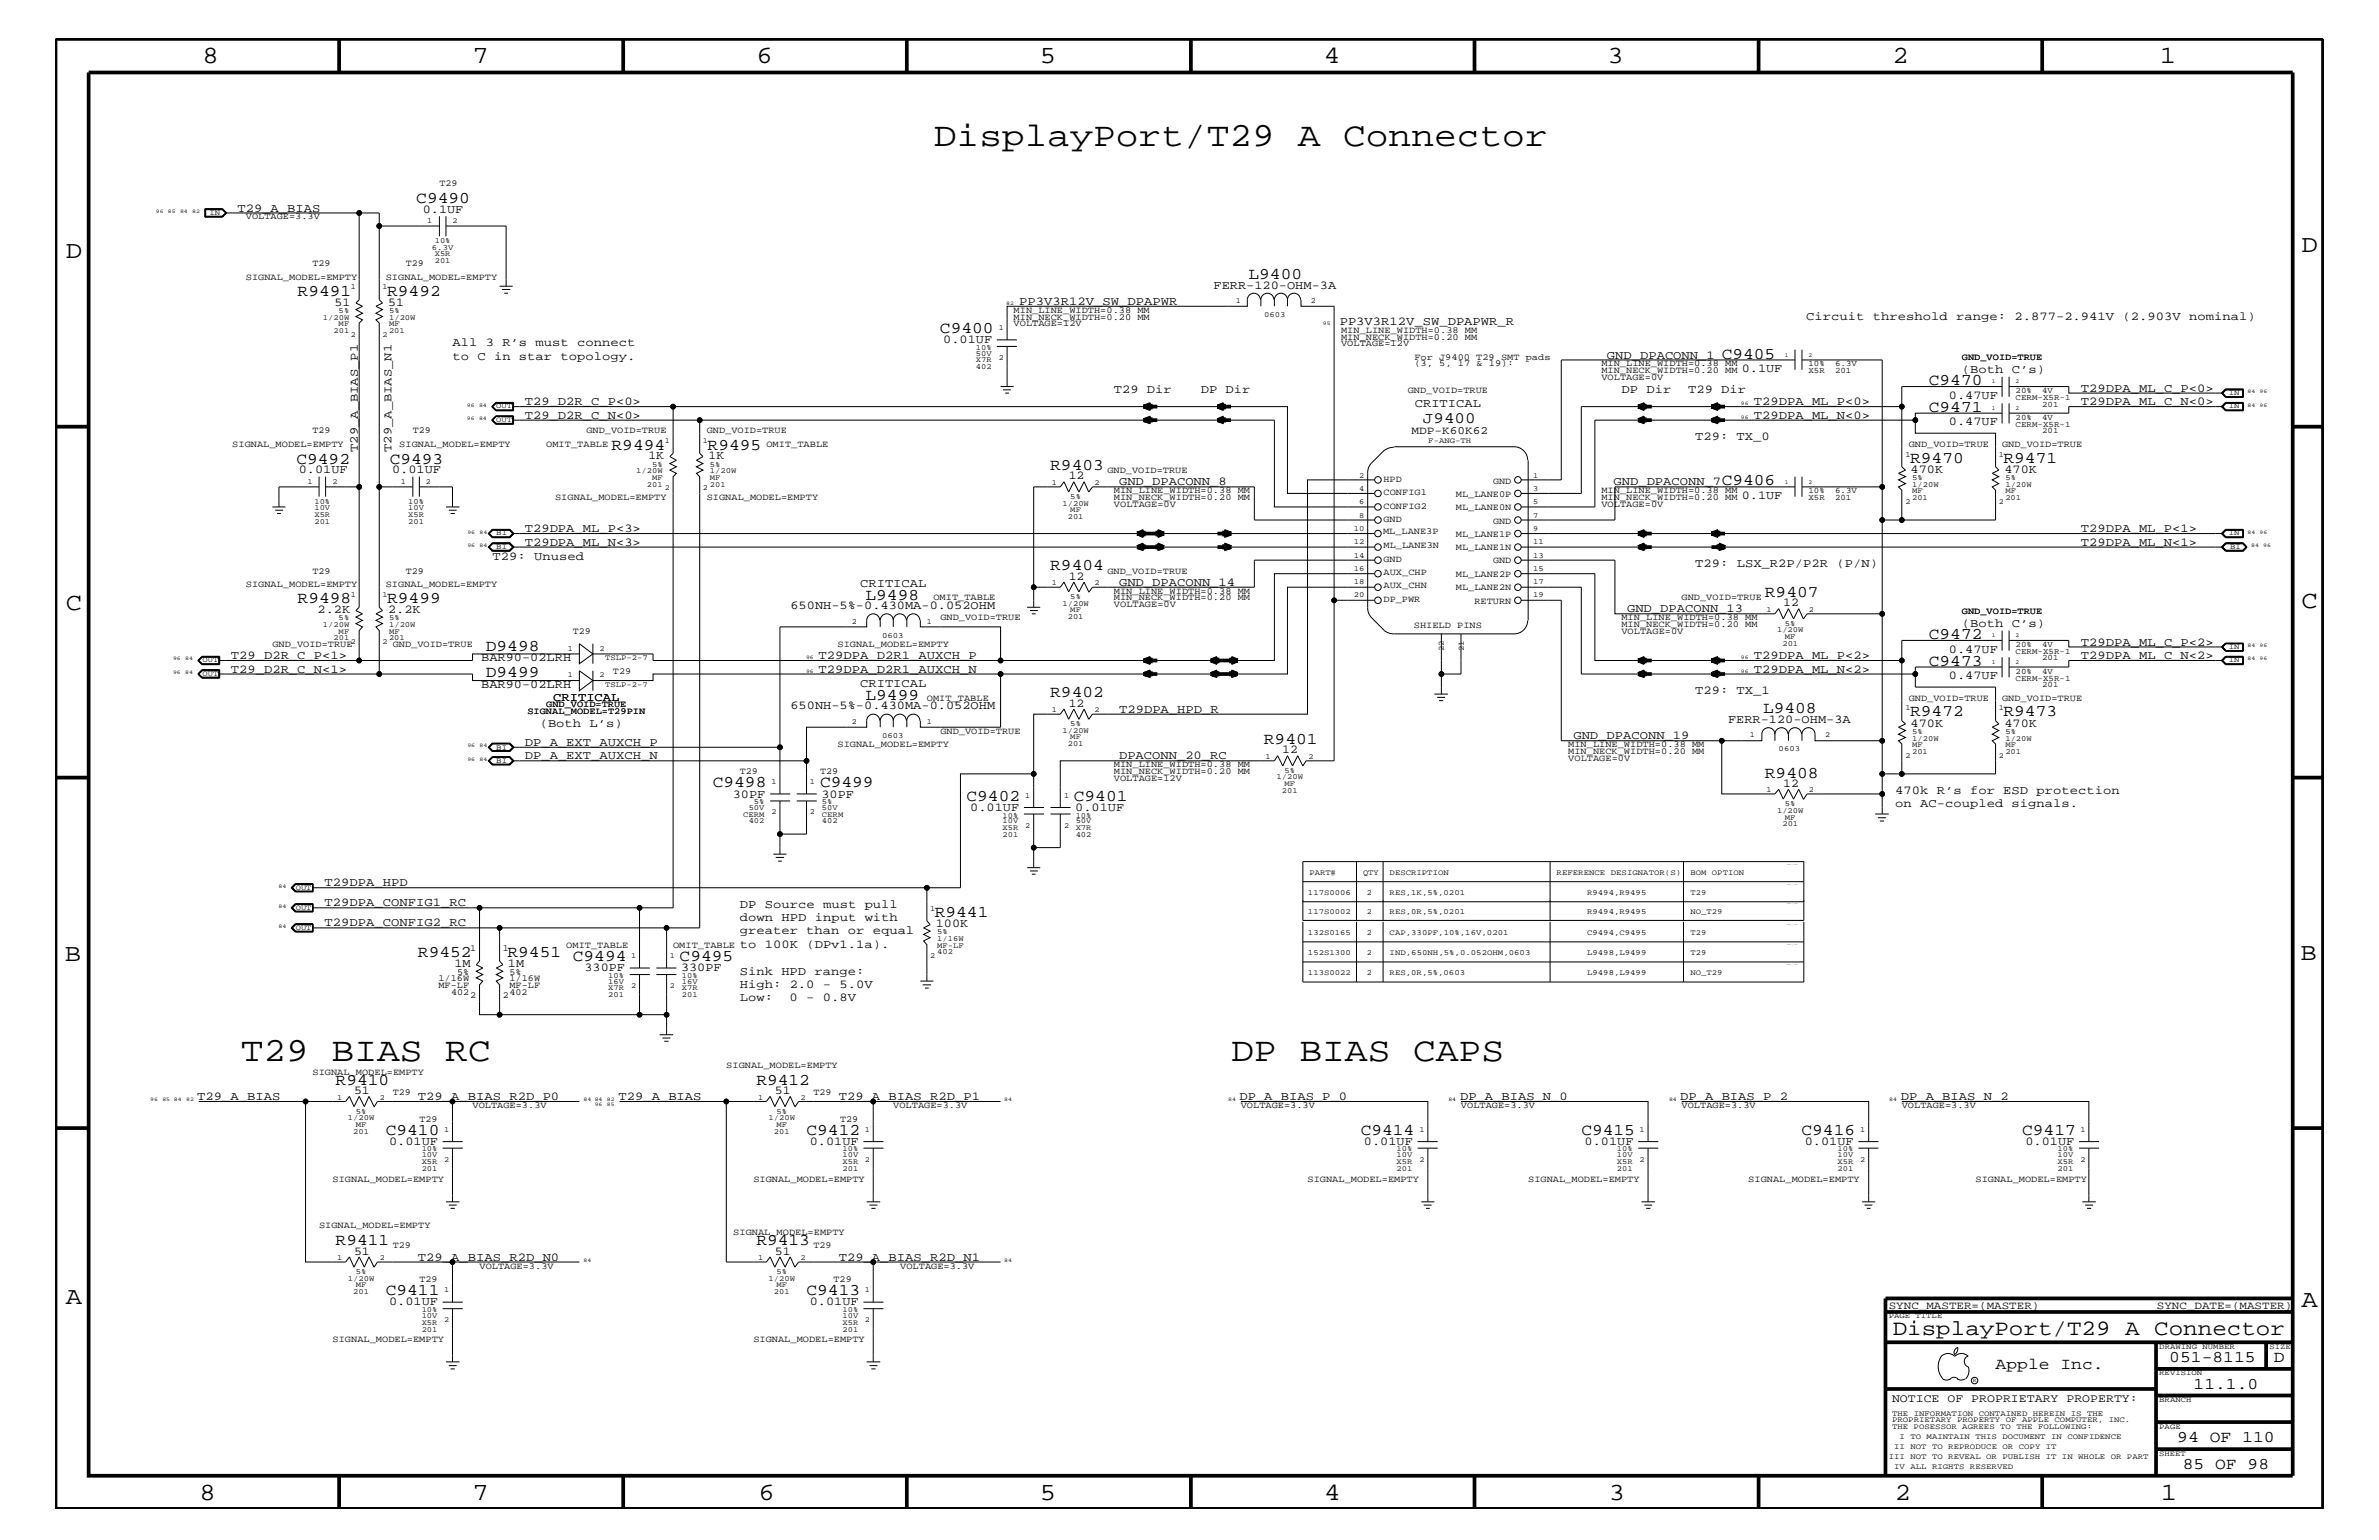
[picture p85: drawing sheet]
<svg xmlns="http://www.w3.org/2000/svg" width="432mm" height="279mm" viewBox="0 0 432 279" stroke-linecap="round" stroke-linejoin="round" font-family="sans-serif">
<defs><g id="words">
<g font-size="6.2">
<text x="169.5" y="26.5">DisplayPort/T29 A Connector</text>
<text x="43.7" y="192.6">T29 BIAS RC</text>
<text x="223.5" y="192.6">DP BIAS CAPS</text>
</g>
<g font-size="4.5">
<text x="36.7" y="11.5">8</text>
<text x="85.8" y="11.5">7</text>
<text x="137.3" y="11.5">6</text>
<text x="188.7" y="11.5">5</text>
<text x="240.3" y="11.5">4</text>
<text x="291.8" y="11.5">3</text>
<text x="343.5" y="11.5">2</text>
<text x="392" y="11.5">1</text>
<text x="11.9" y="46.8">D</text>
<text x="417.7" y="45.7">D</text>
<text x="11.9" y="110.6">C</text>
<text x="417.7" y="110.3">C</text>
<text x="11.8" y="174.3">B</text>
<text x="417.6" y="174.2">B</text>
<text x="11.9" y="236.7">A</text>
<text x="417.7" y="237.1">A</text>
<text x="36.2" y="272.1">8</text>
<text x="85.8" y="272.1">7</text>
<text x="137.7" y="272.1">6</text>
<text x="188.7" y="272.1">5</text>
<text x="240.4" y="272.1">4</text>
<text x="292" y="272.1">3</text>
<text x="343.9" y="272.1">2</text>
<text x="392.2" y="272.1">1</text>
</g>
<text font-size="4" x="343.5" y="242.3">DisplayPort/T29 A Connector</text>
<g font-size="3">
<text x="75.6" y="36.8">C9490</text>
<text x="54" y="53.6">R9491</text>
<text x="70.3" y="53.6">R9492</text>
<text x="226.6" y="50.7">L9400</text>
<text x="170.6" y="60.4">C9400</text>
<text x="312.5" y="65.1">C9405</text>
<text x="350.1" y="69.9">C9470</text>
<text x="350.1" y="74.7">C9471</text>
<text x="111" y="81.6">R9494</text>
<text x="128.4" y="81.6">R9495</text>
<text x="346.7" y="83.9">R9470</text>
<text x="363.6" y="83.9">R9471</text>
<text x="53.8" y="84.1">C9492</text>
<text x="70.7" y="84.1">C9493</text>
<text x="190.6" y="85.3">R9403</text>
<text x="312.5" y="88.1">C9406</text>
<text x="190.6" y="103.5">R9404</text>
<text x="54" y="109.4">R9498</text>
<text x="70.3" y="109.4">R9499</text>
<text x="157.1" y="108.8">L9498</text>
<text x="320.3" y="108.3">R9407</text>
<text x="88.2" y="118.1">D9498</text>
<text x="350.1" y="115.9">C9472</text>
<text x="88.2" y="122.9">D9499</text>
<text x="350.1" y="120.8">C9473</text>
<text x="157.1" y="127">L9499</text>
<text x="190.6" y="126.5">R9402</text>
<text x="320" y="129.4">L9408</text>
<text x="346.7" y="130">R9472</text>
<text x="363.6" y="130">R9473</text>
<text x="229.4" y="135">R9401</text>
<text x="129.4" y="142.9">C9498</text>
<text x="148.8" y="142.9">C9499</text>
<text x="320.3" y="141.1">R9408</text>
<text x="175.4" y="145.3">C9402</text>
<text x="194.9" y="145.3">C9401</text>
<text x="169.7" y="166.4">R9441</text>
<text x="75.9" y="173.7">R9452</text>
<text x="92.1" y="173.7">R9451</text>
<text x="104" y="174.4">C9494</text>
<text x="123.4" y="174.4">C9495</text>
<text x="60.9" y="196.8">R9410</text>
<text x="137.3" y="196.8">R9412</text>
<text x="70" y="205.9">C9410</text>
<text x="146.4" y="205.9">C9412</text>
<text x="247" y="205.9">C9414</text>
<text x="287" y="205.9">C9415</text>
<text x="327" y="205.9">C9416</text>
<text x="367" y="205.9">C9417</text>
<text x="60.9" y="225.9">R9411</text>
<text x="137.3" y="225.9">R9413</text>
<text x="70" y="235">C9411</text>
<text x="146.4" y="235">C9413</text>
<text x="362.2" y="248.4">Apple Inc.</text>
<text x="393.7" y="247.1">051-8115</text>
<text x="398.1" y="252">11.1.0</text>
<text x="412.7" y="247.1">D</text>
<text x="395.2" y="261.6">94 OF 110</text>
<text x="396.2" y="266.6">85 OF 98</text>
</g>
<text font-size="2.9" x="258.3" y="76.8">J9400</text>
<g font-size="2.2">
<text x="43.1" y="38.4">T29_A_BIAS</text>
<text x="76.8" y="38.6">0.1UF</text>
<text x="220.3" y="52.4">FERR-120-OHM-3A</text>
<text x="60.7" y="55.5">51</text>
<text x="70.4" y="55.5">51</text>
<text x="185" y="55.3">PP3V3R12V_SW_DPAPWR</text>
<text x="243.2" y="59">PP3V3R12V_SW_DPAPWR_R</text>
<text x="327.8" y="58">Circuit threshold range: 2.877-2.941V (2.903V nominal)</text>
<text x="82.1" y="65.3">to C in star topology.</text>
<text x="82.1" y="62.9">All 3 R’s must connect</text>
<text x="171.2" y="62.3">0.01UF</text>
<text x="291.7" y="65.1">GND_DPACONN_1</text>
<text x="202.2" y="71.3">T29 Dir</text>
<text x="217.9" y="71.3">DP Dir</text>
<text x="294.3" y="71.3">DP Dir</text>
<text x="306.4" y="71.3">T29 Dir</text>
<text x="316.1" y="67.5">0.1UF</text>
<text x="356.1" y="67.7">(Both C’s)</text>
<text x="377.7" y="71.1">T29DPA_ML_C_P&lt;0&gt;</text>
<text x="95.2" y="73.5">T29_D2R_C_P&lt;0&gt;</text>
<text x="95.2" y="76">T29_D2R_C_N&lt;0&gt;</text>
<text x="256.8" y="73.8">CRITICAL</text>
<text x="318.3" y="73.5">T29DPA_ML_P&lt;0&gt;</text>
<text x="318.3" y="76">T29DPA_ML_N&lt;0&gt;</text>
<text x="353.7" y="77.2">0.47UF</text>
<text x="353.7" y="72.3">0.47UF</text>
<text x="377.7" y="73.5">T29DPA_ML_C_N&lt;0&gt;</text>
<text x="64.9" y="82" transform="rotate(-90 64.9 82)">T29_A_BIAS_P1</text>
<text x="71" y="82" transform="rotate(-90 71 82)">T29_A_BIAS_N1</text>
<text x="117.7" y="83.3">1K</text>
<text x="128.6" y="83.3">1K</text>
<text x="307.7" y="79.9">T29: TX_0</text>
<text x="54.2" y="85.9">0.01UF</text>
<text x="71.2" y="85.9">0.01UF</text>
<text x="194" y="87">12</text>
<text x="203.1" y="88.1">GND_DPACONN_8</text>
<text x="292.9" y="88.1">GND_DPACONN_7</text>
<text x="346.8" y="85.8">470K</text>
<text x="363.8" y="85.8">470K</text>
<text x="316.1" y="90.5">0.1UF</text>
<text x="89.4" y="101.6">T29: Unused</text>
<text x="95.2" y="99">T29DPA_ML_N&lt;3&gt;</text>
<text x="95.2" y="96.5">T29DPA_ML_P&lt;3&gt;</text>
<text x="377.7" y="99">T29DPA_ML_N&lt;1&gt;</text>
<text x="377.7" y="96.5">T29DPA_ML_P&lt;1&gt;</text>
<text x="156.1" y="106.5">CRITICAL</text>
<text x="194" y="105.2">12</text>
<text x="203.1" y="106.3">GND_DPACONN_14</text>
<text x="307.7" y="102.9">T29: LSX_R2P/P2R (P/N)</text>
<text x="57.7" y="111.2">2.2K</text>
<text x="70.4" y="111.2">2.2K</text>
<text x="143.5" y="110.5">650NH-5%-0.430MA-0.052OHM</text>
<text x="295.3" y="111.1">GND_DPACONN_13</text>
<text x="323.7" y="110">12</text>
<text x="356.1" y="113.7">(Both C’s)</text>
<text x="41.9" y="119.6">T29_D2R_C_P&lt;1&gt;</text>
<text x="148.6" y="119.6">T29DPA_D2R1_AUXCH_P</text>
<text x="318.3" y="119.6">T29DPA_ML_P&lt;2&gt;</text>
<text x="353.7" y="118.4">0.47UF</text>
<text x="377.7" y="119.6">T29DPA_ML_C_N&lt;2&gt;</text>
<text x="377.7" y="117.2">T29DPA_ML_C_P&lt;2&gt;</text>
<text x="41.9" y="122">T29_D2R_C_N&lt;1&gt;</text>
<text x="87.3" y="124.8">BAR90-02LRH</text>
<text x="87.3" y="120">BAR90-02LRH</text>
<text x="148.6" y="122">T29DPA_D2R1_AUXCH_N</text>
<text x="156.1" y="124.7">CRITICAL</text>
<text x="307.7" y="125.9">T29: TX_1</text>
<text x="318.3" y="122">T29DPA_ML_N&lt;2&gt;</text>
<text x="353.7" y="123.2">0.47UF</text>
<text x="98" y="131.9">(Both L’s)</text>
<text x="100.4" y="127.1">CRITICAL</text>
<text x="143.5" y="128.7">650NH-5%-0.430MA-0.052OHM</text>
<text x="194" y="128.2">12</text>
<text x="203.1" y="129.3">T29DPA_HPD_R</text>
<text x="313.6" y="131.1">FERR-120-OHM-3A</text>
<text x="346.8" y="131.9">470K</text>
<text x="363.8" y="131.9">470K</text>
<text x="95.2" y="135.3">DP_A_EXT_AUXCH_P</text>
<text x="95.2" y="137.8">DP_A_EXT_AUXCH_N</text>
<text x="203.1" y="137.8">DPACONN_20_RC</text>
<text x="232.7" y="136.7">12</text>
<text x="285.6" y="134.1">GND_DPACONN_19</text>
<text x="323.7" y="142.8">12</text>
<text x="133" y="144.7">30PF</text>
<text x="149.1" y="144.7">30PF</text>
<text x="176.1" y="147.1">0.01UF</text>
<text x="195.2" y="147.1">0.01UF</text>
<text x="344" y="144">470k R’s for ESD protection</text>
<text x="344" y="146.5">on AC-coupled signals.</text>
<text x="58.9" y="160.8">T29DPA_HPD</text>
<text x="58.9" y="164.5">T29DPA_CONFIG1_RC</text>
<text x="134.3" y="167.1">down HPD input with</text>
<text x="134.3" y="164.7">DP Source must pull</text>
<text x="58.9" y="168.1">T29DPA_CONFIG2_RC</text>
<text x="134.3" y="172">to 100K (DPv1.1a).</text>
<text x="134.3" y="169.5">greater than or equal</text>
<text x="169.8" y="168.2">100K</text>
<text x="82.5" y="175.5">1M</text>
<text x="92.2" y="175.5">1M</text>
<text x="106.1" y="176.2">330PF</text>
<text x="123.6" y="176.2">330PF</text>
<text x="134.3" y="179.3">High: 2.0 - 5.0V</text>
<text x="134.3" y="176.8">Sink HPD range:</text>
<text x="134.3" y="181.6">Low:</text>
<text x="143.3" y="181.6">0 - 0.8V</text>
<text x="35.8" y="199.6">T29_A_BIAS</text>
<text x="64.3" y="198.5">51</text>
<text x="75.9" y="199.6">T29_A_BIAS_R2D_P0</text>
<text x="112.3" y="199.6">T29_A_BIAS</text>
<text x="140.6" y="198.5">51</text>
<text x="152.2" y="199.6">T29_A_BIAS_R2D_P1</text>
<text x="225" y="199.6">DP_A_BIAS_P_0</text>
<text x="265" y="199.6">DP_A_BIAS_N_0</text>
<text x="305" y="199.6">DP_A_BIAS_P_2</text>
<text x="345" y="199.6">DP_A_BIAS_N_2</text>
<text x="70.6" y="207.7">0.01UF</text>
<text x="147" y="207.7">0.01UF</text>
<text x="247.6" y="207.7">0.01UF</text>
<text x="287.6" y="207.7">0.01UF</text>
<text x="327.6" y="207.7">0.01UF</text>
<text x="367.6" y="207.7">0.01UF</text>
<text x="64.3" y="227.6">51</text>
<text x="140.6" y="227.6">51</text>
<text x="75.9" y="228.7">T29_A_BIAS_R2D_N0</text>
<text x="152.2" y="228.7">T29_A_BIAS_R2D_N1</text>
<text x="70.6" y="236.8">0.01UF</text>
<text x="147" y="236.8">0.01UF</text>
</g>
<text font-size="2.1" x="343.4" y="254.4">NOTICE OF PROPRIETARY PROPERTY:</text>
<g font-size="2">
<text x="256.2" y="78.8">MDP-K60K62</text>
<text x="342.8" y="237.4">SYNC_MASTER=(MASTER)</text>
<text x="391.5" y="237.4">SYNC_DATE=(MASTER)</text>
</g>
<g font-size="1.7">
<text x="79.8" y="33.7">T29</text>
<text x="44.6" y="39.8">VOLTAGE=3.3V</text>
<text x="44.6" y="50.7">SIGNAL_MODEL=EMPTY</text>
<text x="56.7" y="48.3">T29</text>
<text x="70" y="50.7">SIGNAL_MODEL=EMPTY</text>
<text x="73.7" y="48.3">T29</text>
<text x="184" y="56.8">MIN_LINE_WIDTH=0.38 MM</text>
<text x="184" y="59.2">VOLTAGE=12V</text>
<text x="184" y="58">MIN_NECK_WIDTH=0.20 MM</text>
<text x="243.4" y="61.7">MIN_NECK_WIDTH=0.20 MM</text>
<text x="243.4" y="62.9">VOLTAGE=12V</text>
<text x="243.4" y="60.4">MIN_LINE_WIDTH=0.38 MM</text>
<text x="256.7" y="65.3">For J9400 T29 SMT pads</text>
<text x="356.1" y="65.3">GND_VOID=TRUE</text>
<text x="255.5" y="71.3">GND_VOID=TRUE</text>
<text x="256.7" y="66.5">(3, 5, 17 &amp; 19):</text>
<text x="290.7" y="68.9">VOLTAGE=0V</text>
<text x="290.7" y="67.7">MIN_NECK_WIDTH=0.20 MM</text>
<text x="290.7" y="66.5">MIN_LINE_WIDTH=0.38 MM</text>
<text x="42.2" y="81.1">SIGNAL_MODEL=EMPTY</text>
<text x="56.7" y="78.6">T29</text>
<text x="72.5" y="81.1">SIGNAL_MODEL=EMPTY</text>
<text x="74.9" y="78.6">T29</text>
<text x="99.1" y="81.1">OMIT_TABLE</text>
<text x="106.4" y="78.6">GND_VOID=TRUE</text>
<text x="128.3" y="78.6">GND_VOID=TRUE</text>
<text x="139.1" y="81.1">OMIT_TABLE</text>
<text x="346.5" y="81.1">GND_VOID=TRUE</text>
<text x="363.4" y="81.1">GND_VOID=TRUE</text>
<text x="201" y="85.9">GND_VOID=TRUE</text>
<text x="202.2" y="89.5">MIN_LINE_WIDTH=0.38 MM</text>
<text x="251.1" y="87.5">HPD</text>
<text x="251.1" y="89.9">CONFIG1</text>
<text x="271" y="87.7">GND</text>
<text x="290.7" y="89.5">MIN_LINE_WIDTH=0.38 MM</text>
<text x="100.8" y="90.7">SIGNAL_MODEL=EMPTY</text>
<text x="128.3" y="90.7">SIGNAL_MODEL=EMPTY</text>
<text x="202.2" y="90.7">MIN_NECK_WIDTH=0.20 MM</text>
<text x="202.2" y="92">VOLTAGE=0V</text>
<text x="251.1" y="94.8">GND</text>
<text x="251.1" y="92.3">CONFIG2</text>
<text x="264.2" y="92.6">ML_LANE0N</text>
<text x="264.2" y="90.1">ML_LANE0P</text>
<text x="271" y="95">GND</text>
<text x="290.7" y="92">VOLTAGE=0V</text>
<text x="290.7" y="90.7">MIN_NECK_WIDTH=0.20 MM</text>
<text x="251" y="96.9">ML_LANE3P</text>
<text x="251.1" y="99.5">ML_LANE3N</text>
<text x="264.2" y="99.9">ML_LANE1N</text>
<text x="264.2" y="97.4">ML_LANE1P</text>
<text x="44.6" y="106.5">SIGNAL_MODEL=EMPTY</text>
<text x="56.7" y="104.1">T29</text>
<text x="70" y="106.5">SIGNAL_MODEL=EMPTY</text>
<text x="73.7" y="104.1">T29</text>
<text x="201" y="104.1">GND_VOID=TRUE</text>
<text x="202.2" y="107.7">MIN_LINE_WIDTH=0.38 MM</text>
<text x="251.1" y="104.3">AUX_CHP</text>
<text x="251.1" y="106.7">AUX_CHN</text>
<text x="251.1" y="102.1">GND</text>
<text x="264.2" y="104.7">ML_LANE2P</text>
<text x="264.2" y="107.1">ML_LANE2N</text>
<text x="271" y="102.2">GND</text>
<text x="169.4" y="108.9">OMIT_TABLE</text>
<text x="170.7" y="112.6">GND_VOID=TRUE</text>
<text x="202.2" y="110.2">VOLTAGE=0V</text>
<text x="202.2" y="108.9">MIN_NECK_WIDTH=0.20 MM</text>
<text x="251.1" y="109.2">DP_PWR</text>
<text x="256.6" y="114">SHIELD PINS</text>
<text x="267.6" y="109.5">RETURN</text>
<text x="294.3" y="113.7">MIN_NECK_WIDTH=0.20 MM</text>
<text x="294.3" y="112.6">MIN_LINE_WIDTH=0.38 MM</text>
<text x="305.2" y="108.9">GND_VOID=TRUE</text>
<text x="356.1" y="111.4">GND_VOID=TRUE</text>
<text x="49.4" y="117.4">GND_VOID=TRUE</text>
<text x="71.3" y="117.4">GND_VOID=TRUE</text>
<text x="104" y="115">T29</text>
<text x="152" y="117.4">SIGNAL_MODEL=EMPTY</text>
<text x="294.3" y="115">VOLTAGE=0V</text>
<text x="111.3" y="122.3">T29</text>
<text x="95.7" y="129.6">SIGNAL_MODEL=T29PIN</text>
<text x="99.1" y="128.3">GND_VOID=TRUE</text>
<text x="168.2" y="127.1">OMIT_TABLE</text>
<text x="346.5" y="127.1">GND_VOID=TRUE</text>
<text x="363.4" y="127.1">GND_VOID=TRUE</text>
<text x="152" y="135.6">SIGNAL_MODEL=EMPTY</text>
<text x="170.7" y="133.2">GND_VOID=TRUE</text>
<text x="284.6" y="136.8">MIN_NECK_WIDTH=0.20 MM</text>
<text x="284.6" y="135.6">MIN_LINE_WIDTH=0.38 MM</text>
<text x="134.3" y="140.4">T29</text>
<text x="148.8" y="140.4">T29</text>
<text x="202.2" y="140.4">MIN_NECK_WIDTH=0.20 MM</text>
<text x="202.2" y="141.7">VOLTAGE=12V</text>
<text x="202.2" y="139.2">MIN_LINE_WIDTH=0.38 MM</text>
<text x="284.6" y="138">VOLTAGE=0V</text>
<text x="85.3" y="172.6">1</text>
<text x="91.3" y="172.6">1</text>
<text x="102.8" y="172">OMIT_TABLE</text>
<text x="122.2" y="172">OMIT_TABLE</text>
<text x="79.6" y="178">1/16W</text>
<text x="79.6" y="179.3">MF-LF</text>
<text x="83" y="176.8">5%</text>
<text x="92.5" y="178">1/16W</text>
<text x="92.5" y="179.3">MF-LF</text>
<text x="92.5" y="176.8">5%</text>
<text x="81.9" y="180.5">402</text>
<text x="85.3" y="181">2</text>
<text x="91.3" y="181">2</text>
<text x="92.5" y="180.5">402</text>
<text x="56.7" y="195">SIGNAL_MODEL=EMPTY</text>
<text x="131.8" y="193.7">SIGNAL_MODEL=EMPTY</text>
<text x="71.3" y="198.7">T29</text>
<text x="76.1" y="203.5">T29</text>
<text x="85.8" y="201">VOLTAGE=3.3V</text>
<text x="147.7" y="198.7">T29</text>
<text x="152.5" y="203.5">T29</text>
<text x="162.1" y="201">VOLTAGE=3.3V</text>
<text x="225.2" y="201">VOLTAGE=3.3V</text>
<text x="265.2" y="201">VOLTAGE=3.3V</text>
<text x="305.2" y="201">VOLTAGE=3.3V</text>
<text x="345.2" y="201">VOLTAGE=3.3V</text>
<text x="60.4" y="214.4">SIGNAL_MODEL=EMPTY</text>
<text x="136.7" y="214.4">SIGNAL_MODEL=EMPTY</text>
<text x="237.3" y="214.4">SIGNAL_MODEL=EMPTY</text>
<text x="277.4" y="214.4">SIGNAL_MODEL=EMPTY</text>
<text x="317.3" y="214.4">SIGNAL_MODEL=EMPTY</text>
<text x="358.6" y="214.4">SIGNAL_MODEL=EMPTY</text>
<text x="57.9" y="222.9">SIGNAL_MODEL=EMPTY</text>
<text x="71.3" y="226.5">T29</text>
<text x="133.1" y="224.1">SIGNAL_MODEL=EMPTY</text>
<text x="147.7" y="226.5">T29</text>
<text x="76.1" y="232.6">T29</text>
<text x="87" y="230.2">VOLTAGE=3.3V</text>
<text x="151.3" y="232.6">T29</text>
<text x="163.4" y="230.2">VOLTAGE=3.3V</text>
<text x="60.4" y="243.5">SIGNAL_MODEL=EMPTY</text>
<text x="136.7" y="243.5">SIGNAL_MODEL=EMPTY</text>
</g>
<g font-size="1.5">
<text x="328.3" y="67.7">X5R</text>
<text x="328.3" y="66.5">10%</text>
<text x="333.1" y="67.7">201</text>
<text x="333.1" y="66.5">6.3V</text>
<text x="365.8" y="71.3">20%</text>
<text x="370.7" y="71.3">4V</text>
<text x="365.8" y="76.2">20%</text>
<text x="365.8" y="77.4">CERM-X5R-1</text>
<text x="365.8" y="72.6">CERM-X5R-1</text>
<text x="370.7" y="76.2">4V</text>
<text x="370.7" y="73.8">201</text>
<text x="370.7" y="78.6">201</text>
<text x="328.3" y="89.5">10%</text>
<text x="333.1" y="89.5">6.3V</text>
<text x="328.3" y="90.7">X5R</text>
<text x="333.1" y="90.7">201</text>
<text x="365.8" y="117.4">20%</text>
<text x="365.8" y="118.6">CERM-X5R-1</text>
<text x="370.7" y="119.8">201</text>
<text x="370.7" y="117.4">4V</text>
<text x="365.8" y="122.3">20%</text>
<text x="365.8" y="123.5">CERM-X5R-1</text>
<text x="370.7" y="124.7">201</text>
<text x="370.7" y="122.3">4V</text>
</g>
<g font-size="1.4">
<text x="38" y="39">IN</text>
<text x="77.6" y="40.4">1</text>
<text x="82.1" y="40.4">2</text>
<text x="78.4" y="45.3">6.3V</text>
<text x="78.9" y="47.7">201</text>
<text x="78.9" y="46.5">X5R</text>
<text x="78.9" y="44.1">10%</text>
<text x="63.7" y="52.5">1</text>
<text x="69.4" y="52.5">1</text>
<text x="58.6" y="58">1/20W</text>
<text x="61.5" y="56.8">5%</text>
<text x="61.5" y="59.2">MF</text>
<text x="70.6" y="56.8">5%</text>
<text x="70.6" y="58">1/20W</text>
<text x="70.6" y="59.2">MF</text>
<text x="181.3" y="59.8">1</text>
<text x="224.3" y="55">1</text>
<text x="229.4" y="57.5">0603</text>
<text x="237.9" y="55">2</text>
<text x="60.5" y="60.4">201</text>
<text x="63.7" y="61.1">2</text>
<text x="69.4" y="61.1">2</text>
<text x="70.6" y="60.4">201</text>
<text x="177.1" y="64.5">50V</text>
<text x="177.1" y="63.4">10%</text>
<text x="177.1" y="65.7">X7R</text>
<text x="181.3" y="65.3">2</text>
<text x="177.1" y="67">402</text>
<text x="404.5" y="71.7">IN</text>
<text x="90.1" y="76.6">OUT</text>
<text x="90.1" y="74.1">OUT</text>
<text x="404.5" y="74.1">IN</text>
<text x="120.6" y="80.5">1</text>
<text x="127.6" y="80.5">1</text>
<text x="259.2" y="80.5">F-ANG-TH</text>
<text x="345.9" y="82.8">1</text>
<text x="362.8" y="82.8">1</text>
<text x="55.8" y="87.7">1</text>
<text x="60.4" y="87.7">2</text>
<text x="72.7" y="87.7">1</text>
<text x="77.3" y="87.7">2</text>
<text x="115.5" y="85.9">1/20W</text>
<text x="117.4" y="88.3">201</text>
<text x="118.4" y="87.1">MF</text>
<text x="118.4" y="84.7">5%</text>
<text x="120.6" y="88.9">2</text>
<text x="127.6" y="88.9">2</text>
<text x="128.9" y="84.7">5%</text>
<text x="128.9" y="87.1">MF</text>
<text x="128.9" y="85.9">1/20W</text>
<text x="128.9" y="88.3">201</text>
<text x="190.9" y="88">1</text>
<text x="198.6" y="88">2</text>
<text x="246.7" y="86.6">2</text>
<text x="246.7" y="89">4</text>
<text x="278.3" y="89">3</text>
<text x="278.3" y="86.6">1</text>
<text x="347" y="87.1">5%</text>
<text x="347" y="89.5">MF</text>
<text x="347" y="88.3">1/20W</text>
<text x="364" y="88.3">1/20W</text>
<text x="364" y="87.1">5%</text>
<text x="364" y="89.5">MF</text>
<text x="57.1" y="92.6">10V</text>
<text x="57.1" y="91.4">10%</text>
<text x="57.1" y="93.8">X5R</text>
<text x="57.1" y="95">201</text>
<text x="74.1" y="91.4">10%</text>
<text x="74.1" y="93.8">X5R</text>
<text x="74.1" y="95">201</text>
<text x="74.1" y="92.6">10V</text>
<text x="192.8" y="91.7">1/20W</text>
<text x="193.8" y="94.2">201</text>
<text x="194.3" y="92.9">MF</text>
<text x="194.3" y="90.5">5%</text>
<text x="246.7" y="93.9">8</text>
<text x="246.7" y="91.5">6</text>
<text x="278.3" y="91.5">5</text>
<text x="278.3" y="93.9">7</text>
<text x="345.9" y="91.4">2</text>
<text x="347" y="90.7">201</text>
<text x="362.8" y="91.4">2</text>
<text x="364" y="90.7">201</text>
<text x="90.1" y="97.1">BI</text>
<text x="90.1" y="99.6">BI</text>
<text x="245.7" y="96.3">10</text>
<text x="245.7" y="98.7">12</text>
<text x="245.7" y="101.2">14</text>
<text x="278.3" y="96.3">9</text>
<text x="278.3" y="98.7">11</text>
<text x="278.3" y="101.2">13</text>
<text x="404.5" y="97.1">IN</text>
<text x="404.8" y="99.6">BI</text>
<text x="190.9" y="106.1">1</text>
<text x="198.6" y="106.1">2</text>
<text x="245.7" y="103.6">16</text>
<text x="245.7" y="106">18</text>
<text x="278.3" y="103.6">15</text>
<text x="278.3" y="106">17</text>
<text x="58.6" y="113.7">1/20W</text>
<text x="61.5" y="112.6">5%</text>
<text x="63.7" y="108.3">1</text>
<text x="69.4" y="108.3">1</text>
<text x="70.6" y="113.7">1/20W</text>
<text x="70.6" y="112.6">5%</text>
<text x="154.6" y="113.1">2</text>
<text x="168.2" y="113.1">1</text>
<text x="192.8" y="109.9">1/20W</text>
<text x="193.8" y="112.3">201</text>
<text x="194.3" y="108.7">5%</text>
<text x="194.3" y="111.1">MF</text>
<text x="245.7" y="108.4">20</text>
<text x="278.3" y="108.4">19</text>
<text x="320.6" y="111">1</text>
<text x="324" y="113.6">5%</text>
<text x="328.3" y="111">2</text>
<text x="60.5" y="116.2">201</text>
<text x="61.5" y="115">MF</text>
<text x="63.7" y="116.8">2</text>
<text x="69.4" y="116.8">2</text>
<text x="70.6" y="115">MF</text>
<text x="70.6" y="116.2">201</text>
<text x="103" y="118.1">1</text>
<text x="108.8" y="118.1">2</text>
<text x="109.8" y="119.8">TSLP-2-7</text>
<text x="160.1" y="115.7">0603</text>
<text x="262" y="118.1" transform="rotate(-90 262 118.1)">22</text>
<text x="265.7" y="118.1" transform="rotate(-90 265.7 118.1)">21</text>
<text x="322.5" y="114.8">1/20W</text>
<text x="323.5" y="117.2">201</text>
<text x="324" y="115.9">MF</text>
<text x="404.5" y="117.8">IN</text>
<text x="36.7" y="120.2">OUT</text>
<text x="36.7" y="122.6">OUT</text>
<text x="103" y="122.9">1</text>
<text x="108.8" y="122.9">2</text>
<text x="109.8" y="124.7">TSLP-2-7</text>
<text x="404.5" y="120.2">IN</text>
<text x="154.6" y="131.3">2</text>
<text x="168.2" y="131.3">1</text>
<text x="190.9" y="129.1">1</text>
<text x="194.3" y="131.7">5%</text>
<text x="198.6" y="129.1">2</text>
<text x="345.9" y="128.9">1</text>
<text x="362.8" y="128.9">1</text>
<text x="90.1" y="136">BI</text>
<text x="160.1" y="133.9">0603</text>
<text x="192.8" y="133">1/20W</text>
<text x="193.8" y="135.3">201</text>
<text x="194.3" y="134.1">MF</text>
<text x="229.7" y="137.7">1</text>
<text x="237.5" y="137.7">2</text>
<text x="317.6" y="133.8">1</text>
<text x="322.8" y="136.3">0603</text>
<text x="331.3" y="133.8">2</text>
<text x="345.9" y="137.4">2</text>
<text x="347" y="136.8">201</text>
<text x="347" y="134.4">1/20W</text>
<text x="347" y="135.6">MF</text>
<text x="347" y="133.2">5%</text>
<text x="362.8" y="137.4">2</text>
<text x="364" y="136.8">201</text>
<text x="364" y="134.4">1/20W</text>
<text x="364" y="135.6">MF</text>
<text x="364" y="133.2">5%</text>
<text x="90.1" y="138.4">BI</text>
<text x="140" y="142.3">1</text>
<text x="147" y="142.3">1</text>
<text x="231.7" y="141.4">1/20W</text>
<text x="232.7" y="143.9">201</text>
<text x="233.1" y="142.6">MF</text>
<text x="233.1" y="140.2">5%</text>
<text x="320.6" y="143.7">1</text>
<text x="328.3" y="143.7">2</text>
<text x="134.9" y="148.2">CERM</text>
<text x="135.9" y="147">50V</text>
<text x="135.9" y="149.4">402</text>
<text x="136.8" y="145.9">5%</text>
<text x="140" y="147.7">2</text>
<text x="147" y="147.7">2</text>
<text x="149.2" y="145.9">5%</text>
<text x="149.2" y="149.4">402</text>
<text x="149.2" y="147">50V</text>
<text x="149.2" y="148.2">CERM</text>
<text x="181.9" y="148.4">10%</text>
<text x="181.9" y="149.4">10V</text>
<text x="186.1" y="144.7">1</text>
<text x="193.1" y="144.7">1</text>
<text x="195.2" y="148.4">10%</text>
<text x="195.2" y="149.4">50V</text>
<text x="322.5" y="147.5">1/20W</text>
<text x="323.5" y="149.9">201</text>
<text x="324" y="146.2">5%</text>
<text x="324" y="148.7">MF</text>
<text x="181.9" y="150.7">X5R</text>
<text x="181.9" y="151.8">201</text>
<text x="186.1" y="150.1">2</text>
<text x="193.1" y="150.1">2</text>
<text x="195.2" y="150.7">X7R</text>
<text x="195.2" y="151.8">402</text>
<text x="53.7" y="161.4">OUT</text>
<text x="237.7" y="158.8">PART#</text>
<text x="247.4" y="158.8">QTY</text>
<text x="252.2" y="158.8">DESCRIPTION</text>
<text x="282.5" y="158.8">REFERENCE DESIGNATOR(S)</text>
<text x="306.8" y="158.8">BOM OPTION</text>
<text x="53.7" y="165">OUT</text>
<text x="168.8" y="165.3">1</text>
<text x="237.4" y="162.4">117S0006</text>
<text x="237.4" y="165.8">117S0002</text>
<text x="248.1" y="162.4">2</text>
<text x="248.1" y="165.8">2</text>
<text x="252.2" y="162.4">RES,1K,5%,0201</text>
<text x="252.2" y="165.8">RES,0R,5%,0201</text>
<text x="288.1" y="162.4">R9494,R9495</text>
<text x="288.1" y="165.8">R9494,R9495</text>
<text x="306.8" y="162.4">T29</text>
<text x="306.8" y="165.8">NO_T29</text>
<text x="53.7" y="168.7">OUT</text>
<text x="114.6" y="173.8">1</text>
<text x="121.6" y="173.8">1</text>
<text x="168.8" y="173.8">2</text>
<text x="170.1" y="173.2">402</text>
<text x="170.1" y="170.7">1/16W</text>
<text x="170.1" y="169.5">5%</text>
<text x="170.1" y="172">MF-LF</text>
<text x="237.4" y="173.3">152S1300</text>
<text x="237.4" y="169.7">132S0165</text>
<text x="248.1" y="173.3">2</text>
<text x="248.1" y="169.7">2</text>
<text x="252.2" y="173.3">IND,650NH,5%,0.052OHM,0603</text>
<text x="252.2" y="169.7">CAP,330PF,10%,16V,0201</text>
<text x="288.1" y="173.3">L9498,L9499</text>
<text x="288.1" y="169.7">C9494,C9495</text>
<text x="306.8" y="173.3">T29</text>
<text x="306.8" y="169.7">T29</text>
<text x="110.4" y="177.4">10%</text>
<text x="110.4" y="178.5">16V</text>
<text x="110.4" y="179.7">X7R</text>
<text x="114.6" y="179.3">2</text>
<text x="121.6" y="179.3">2</text>
<text x="123.8" y="179.7">X7R</text>
<text x="123.8" y="178.5">16V</text>
<text x="123.8" y="177.4">10%</text>
<text x="237.4" y="176.9">113S0022</text>
<text x="248.1" y="176.9">2</text>
<text x="252.2" y="176.9">RES,0R,5%,0603</text>
<text x="288.1" y="176.9">L9498,L9499</text>
<text x="306.8" y="176.9">NO_T29</text>
<text x="110.4" y="181">201</text>
<text x="123.8" y="181">201</text>
<text x="61.2" y="199.5">1</text>
<text x="63.1" y="203.2">1/20W</text>
<text x="64.6" y="202">5%</text>
<text x="68.9" y="199.5">2</text>
<text x="137.6" y="199.5">1</text>
<text x="139.5" y="203.2">1/20W</text>
<text x="140.9" y="202">5%</text>
<text x="145.3" y="199.5">2</text>
<text x="64.1" y="205.7">201</text>
<text x="64.6" y="204.4">MF</text>
<text x="76.5" y="208.9">10%</text>
<text x="80.6" y="205.3">1</text>
<text x="140.5" y="205.7">201</text>
<text x="140.9" y="204.4">MF</text>
<text x="152.9" y="208.9">10%</text>
<text x="157" y="205.3">1</text>
<text x="253.5" y="208.9">10%</text>
<text x="257.6" y="205.3">1</text>
<text x="293.5" y="208.9">10%</text>
<text x="297.6" y="205.3">1</text>
<text x="333.5" y="208.9">10%</text>
<text x="337.7" y="205.3">1</text>
<text x="373.5" y="208.9">10%</text>
<text x="377.6" y="205.3">1</text>
<text x="76.5" y="212.5">201</text>
<text x="76.5" y="211.3">X5R</text>
<text x="76.5" y="210">10V</text>
<text x="80.6" y="210.8">2</text>
<text x="152.9" y="211.3">X5R</text>
<text x="152.9" y="210">10V</text>
<text x="152.9" y="212.5">201</text>
<text x="157" y="210.8">2</text>
<text x="253.5" y="212.5">201</text>
<text x="253.5" y="210">10V</text>
<text x="253.5" y="211.3">X5R</text>
<text x="257.6" y="210.8">2</text>
<text x="293.5" y="211.3">X5R</text>
<text x="293.5" y="210">10V</text>
<text x="293.5" y="212.5">201</text>
<text x="297.6" y="210.8">2</text>
<text x="333.5" y="211.3">X5R</text>
<text x="333.5" y="210">10V</text>
<text x="333.5" y="212.5">201</text>
<text x="337.7" y="210.8">2</text>
<text x="373.5" y="211.3">X5R</text>
<text x="373.5" y="210">10V</text>
<text x="373.5" y="212.5">201</text>
<text x="377.6" y="210.8">2</text>
<text x="61.2" y="228.5">1</text>
<text x="63.1" y="232.4">1/20W</text>
<text x="64.6" y="233.5">MF</text>
<text x="64.6" y="231.1">5%</text>
<text x="68.9" y="228.5">2</text>
<text x="137.6" y="228.5">1</text>
<text x="139.5" y="232.4">1/20W</text>
<text x="140.9" y="233.5">MF</text>
<text x="140.9" y="231.1">5%</text>
<text x="145.3" y="228.5">2</text>
<text x="64.1" y="234.7">201</text>
<text x="76.5" y="239.1">10V</text>
<text x="76.5" y="238">10%</text>
<text x="80.6" y="239.9">2</text>
<text x="80.6" y="234.4">1</text>
<text x="140.5" y="234.7">201</text>
<text x="152.9" y="239.1">10V</text>
<text x="152.9" y="238">10%</text>
<text x="157" y="239.9">2</text>
<text x="157" y="234.4">1</text>
<text x="342.8" y="239.2">PAGE TITLE</text>
<text x="76.5" y="240.3">X5R</text>
<text x="76.5" y="241.6">201</text>
<text x="152.9" y="240.3">X5R</text>
<text x="152.9" y="241.6">201</text>
<text x="391.9" y="244.7">DRAWING NUMBER</text>
<text x="411.9" y="244.7">SIZE</text>
<text x="391.9" y="249.5">REVISION</text>
<text x="343.4" y="256.8">THE INFORMATION CONTAINED HEREIN IS THE</text>
<text x="391.9" y="254.4">BRANCH</text>
<text x="343.4" y="259.3">THE POSESSOR AGREES TO THE FOLLOWING:</text>
<text x="343.4" y="258">PROPRIETARY PROPERTY OF APPLE COMPUTER, INC.</text>
<text x="343.8" y="262.9">II NOT TO REPRODUCE OR COPY IT</text>
<text x="344.8" y="261.1">I TO MAINTAIN THIS DOCUMENT IN CONFIDENCE</text>
<text x="391.9" y="259.3">PAGE</text>
<text x="342.8" y="264.7">III NOT TO REVEAL OR PUBLISH IT IN WHOLE OR PART</text>
<text x="343.8" y="266.6">IV ALL RIGHTS RESERVED</text>
<text x="391.9" y="264.1">SHEET</text>
</g>
<g font-size="1.1">
<text x="323.9" y="64.7">1</text>
<text x="328.3" y="64.7">2</text>
<text x="361.5" y="69.5">1</text>
<text x="365.8" y="69.5">2</text>
<text x="361.5" y="74.4">1</text>
<text x="365.8" y="74.4">2</text>
<text x="323.9" y="87.7">1</text>
<text x="328.3" y="87.7">2</text>
<text x="361.5" y="115.6">1</text>
<text x="365.8" y="115.6">2</text>
<text x="361.5" y="120.4">1</text>
<text x="365.8" y="120.4">2</text>
</g>
<g font-size="1">
<text x="28.3" y="38.6">96</text>
<text x="30.5" y="38.6">85</text>
<text x="32.7" y="38.6">84</text>
<text x="34.9" y="38.6">82</text>
<text x="182.6" y="55.3">82</text>
<text x="240.1" y="59">95</text>
<text x="407.9" y="71.3">84</text>
<text x="410.1" y="71.3">96</text>
<text x="84.8" y="76.2">96</text>
<text x="84.8" y="73.8">96</text>
<text x="87" y="76.2">84</text>
<text x="87" y="73.8">84</text>
<text x="316" y="73.5">96</text>
<text x="316" y="76">96</text>
<text x="407.9" y="73.8">84</text>
<text x="410.1" y="73.8">96</text>
<text x="84.8" y="96.8">96</text>
<text x="84.8" y="99.3">96</text>
<text x="87" y="96.8">84</text>
<text x="87" y="99.3">84</text>
<text x="407.9" y="96.8">84</text>
<text x="408.6" y="99.3">84</text>
<text x="410.1" y="96.8">96</text>
<text x="410.8" y="99.3">96</text>
<text x="31.4" y="119.8">96</text>
<text x="33.6" y="119.8">84</text>
<text x="146.3" y="119.6">96</text>
<text x="316" y="119.6">96</text>
<text x="407.9" y="117.4">84</text>
<text x="407.9" y="119.8">84</text>
<text x="410.1" y="117.4">96</text>
<text x="410.1" y="119.8">96</text>
<text x="31.4" y="122.3">96</text>
<text x="33.6" y="122.3">84</text>
<text x="146.3" y="122">96</text>
<text x="316" y="122">96</text>
<text x="84.8" y="135.6">96</text>
<text x="87" y="135.6">84</text>
<text x="84.8" y="138">96</text>
<text x="87" y="138">84</text>
<text x="50.5" y="161.1">84</text>
<text x="50.5" y="164.7">84</text>
<text x="50.5" y="168.3">84</text>
<text x="27.3" y="199.8">96</text>
<text x="29.5" y="199.8">85 84</text>
<text x="33.8" y="199.8">82</text>
<text x="105.9" y="199.8">84 84</text>
<text x="108" y="200.7">96</text>
<text x="110.2" y="199.8">82</text>
<text x="110.2" y="200.7">85</text>
<text x="182.3" y="199.8">84</text>
<text x="222.9" y="199.8">84</text>
<text x="262.9" y="199.8">84</text>
<text x="302.9" y="199.8">84</text>
<text x="342.9" y="199.8">84</text>
<text x="105.9" y="229">84</text>
<text x="182.3" y="229">84</text>
<text x="358.1" y="250.7">R</text>
</g>
</g></defs>
<g fill="none" stroke="#000" stroke-width=".18">
<path d="M37.2 37.9h3.2l.7 .7-.7 .8h-3.2zM37.3 37.9v1.4h3.1M37.3 38h3.1l.6 .6M37.3 38h3l.7 .6-.7 .6h-3zM40.4 37.9l.7 .7-.7 .7M41 38.6h24.2v15.8l-.6 .6 1.2 .6-1.2 .6 1.2 .6-1.2 .6 1.2 .6-.6 .6v29.7M41 38.6l-.6 .7M65.2 38.6h3.6v15.8l.6 .6-1.2 .6 1.2 .6-1.2 .6 1.2 .6-1.2 .6 .6 .6v29.7h6.1M79.8 39.2v3.7M80.9 39.2v3.7M68.8 41h11M80.9 41h11v10.9"/>
<path d="M90.7 51.9h2.3M91.1 52.5h1.5M91.5 53.2h.7M228.8 54.4a1.19 1.19 0 0 0-1.2-1.2 1.19 1.19 0 0 0-1.2 1.2v1.2h-43.6v6.1M231.2 54.4a1.19 1.19 0 0 0-1.2-1.2 1.19 1.19 0 0 0-1.1 1.2v1.2M233.7 54.4a1.19 1.19 0 0 0-1.2-1.2 1.19 1.19 0 0 0-1.2 1.2v1.2M233.7 54.4a1.19 1.19 0 0 1 1.2-1.2 1.19 1.19 0 0 1 1.2 1.2M233.7 54.4v1.2M236.1 54.4v1.2h6v53.3M89.2 76.2l.8-.7h3.2v1.5h-3.2zM89.3 76.2l.7 .6h3.1M89.4 73.8l.7-.6h2.9v1.2h-2.9z"/>
<path d="M90 73h3.2v1.5h-3.2l-.8-.7zM90 73.1h3.1v1.4h-3.1l-.7-.7zM90 75.5l-.7 .7M90.1 75.6l-.7 .6 .7 .6M93 73.8h29.2v8.4l-.6 .6 1.2 .7-1.2 .6 1.2 .6-1.2 .6 1.2 .6-.6 .6v78.2h-6.1v10.9M93 76.2h138.3v15.8h18.1M93 75.6v1.2M93.1 75.5v1.4h-3.1l-.7-.7M93.1 75.6h-3.1l-.7 .6M122.2 73.8h111.5v15.7h15.7M127 76.2v6l.6 .6-1.2 .7 1.2 .6-1.2 .6 1.2 .6-1.2 .6 .6 .6v81.8h-6v7.3M180.9 62.9h3.7"/>
<path d="M180.9 61.7h3.7M181.6 70.1h2.4M182 70.7h1.5M182.5 71.3h.6M182.8 62.9v7.2M325.8 65.3h-42.4v21.8h-7.3M325.8 63.4v3.7M327.1 65.3h14.5v23h-14.5M327.1 63.4v3.7M345.2 73.8v10.9l.7 .6-1.3 .6 1.3 .6-1.3 .6 1.3 .6-1.3 .6 .6 .6v5.4h17v-5.4l-.6-.6 1.2-.6-1.2-.6 1.2-.6-1.2-.6 1.2-.6-.6-.6v-6.1h-14.6v-2.4M363.4 75h-15.8v1.2h-58.1v15.8h-13.4M363.4 70.1h-18.2v3.7h-58.2v15.7h-10.9"/>
<path d="M363.4 68.4v3.6M363.4 73.2v3.6M364.7 70.1h10.8v1.2h27.9M364.7 68.4v3.6M364.7 73.2v3.6M403.2 73.8l.7-.8h3.3v1.5h-3.3zM403.2 71.3l.7-.7h3.3v1.5h-3.3zM403.4 73.8h-27.9v1.2h-10.8M404 70.7l-.6 .6 .6 .7M404 70.7h3.1v1.3h-3.1M404 73.1l-.6 .7 .6 .7M407.1 73.2h-3.1l-.6 .6 .6 .6h3.1"/>
<path d="M407.1 73.1v1.4M407.2 73.1h-3.3l-.6 .7 .6 .7h3.3M407.2 70.6h-3.3l-.6 .7 .6 .8M49.4 92h2.4M50 92.6h1.4M50.3 93.2h.7M57.9 88.3h-7.3v3.7M57.9 86.5v3.6M59.1 88.3h6.1v21.9l-.6 .6 1.2 .6-1.2 .6 1.2 .6-1.2 .5 1.2 .6-.6 .7v5.4h20.6v-1.2h19.4M59.1 86.5v3.6M68.8 88.3v21.9l.6 .6-1.2 .6 1.2 .6-1.2 .6 1.2 .5-1.2 .6 .6 .7v7.9h17v1.2h19.4M74.9 86.5v3.6"/>
<path d="M76.1 88.3h6v3.7M76.1 86.5v3.6M80.9 92h2.5M81.4 92.6h1.5M81.8 93.2h.8M89.3 96h3.2l.8 .8-.8 .8h-3.2l-.7-.8zM89.3 98.5h3.2l.8 .8-.8 .7h-3.2l-.7-.7zM89.4 96.1h3.1l.6 .7-.6 .7h-3.1M89.4 96.1h3.1l.7 .7-.7 .7h-3.1M89.4 96.1l-.8 .7 .8 .7M89.4 96.1l-.7 .7 .7 .7M89.4 98.6h3.1l.6 .7-.6 .6h-3.1l-.7-.6z"/>
<path d="M89.4 98.5h3.1l.7 .8-.7 .6h-3.1l-.8-.6zM93 96.8l-.5 .6h-3.1l-.6-.6 .6-.6h3.1l.5 .6h156.4M93 99.3l-.5 .6h-3.1M249.4 99.3h-156.4l-.5-.6h-3.1l-.6 .6 .6 .6M249.4 87.1h-12.1v42.5h-39l-.7 .9-.8-1.9-1 1.9-.9-1.9-.9 1.9-.9-1.9-.7 1h-4.8v10.8M249.4 94.3h-21.7v-6h-29.4l-.7 1-.8-1.9-1 1.9-.9-1.9-.9 1.9-.9-1.9-.7 .9h-4.8v21.9M251.3 81.6l-2.7 2.8-.3 .6-.1 .7 .1 25 .2 .7 .3 .6 2.5 2.4M253 81.1l-.7 .1-1 .5M253.1 81.1h21.8M274.9 81.1a2.46 2.46 0 0 1 2.4 2.4M276.1 99.3h127.3M276.1 96.8h127.3"/>
<path d="M277.4 83.5v29.1M325.8 88.3h-32.7v6h-17M325.8 86.5v3.6M327.1 86.5v3.6M341.6 88.3v23.1M341.6 94.3h3.6M403.2 96.8l.7-.8h3.3v1.6h-3.3zM403.4 99.3l.6-.7h3.1l.7 .7-.7 .6h-3.1zM403.9 98.5h3.2l.7 .8M403.9 98.5l-.6 .8 .6 .6h3.2l.7-.6M403.9 98.5h3.3l.6 .8M403.9 98.5l-.7 .8 .7 .7h3.3l.6-.7"/>
<path d="M404 98.7h3.1l.6 .6-.6 .6h-3.1l-.6-.6zM404 96.1l-.6 .7 .6 .7M407.1 96.2h-3.1l-.6 .6 .6 .6h3.1M407.1 96.1v1.4M407.2 96.1h-3.3l-.6 .7 .6 .7h3.3M35.9 119.8l.8-.7h3.2v1.5h-3.2zM36 119.8l.7-.6h3.1v1.3h-3.1zM36.1 119.8l.6-.6h3v1.2h-3zM39.7 119.8h25.5M107.6 118.6l-2.4-1.8v3.6l2.4-1.8h10.9v1.2h63.1M107.6 116.8v3.6M159.7 112.6a1.19 1.19 0 0 0-1.2-1.2 1.19 1.19 0 0 0-1.2 1.2v1.1h-15.7v30.3"/>
<path d="M162.1 112.6a1.19 1.19 0 0 0-1.1-1.2 1.19 1.19 0 0 0-1.2 1.2v1.1M162.1 112.6a1.19 1.19 0 0 1 1.2-1.2 1.19 1.19 0 0 1 1.2 1.2M162.1 112.6v1.1M167 112.6a1.19 1.19 0 0 0-1.2-1.2 1.19 1.19 0 0 0-1.2 1.2v1.1M186.4 110.2h2.4M186.9 110.8h1.5M187.3 111.4h.7M187.6 106.5h4.8l.7-.9 .9 1.8 .9-1.8 .9 1.8 1-1.8 .8 1.8M249.4 104.1h-18.1v15.7h-49.7v-6.1h-14.6v-1.1M249.4 106.5h-15.7v15.8h-52.1M249.4 108.9h-7.3v29.1h-5l-.6 1-1-1.9-.9 1.9-.9-1.9-.9 1.9-.9-1.9-.6 .9h-38.9v8.5M249.4 101.6h-21.7v4.9h-29.4l-.7 1"/>
<path d="M251.3 114.4l1 .5 .7 .1M253.1 115h21.8M261.6 115v7.3h3.6v-7.3M276.1 104.1h13.4v15.7h55.7v11l.7 .5-1.3 .6 1.3 .6-1.3 .7 1.3 .6-1.3 .6 .6 .6v5.4h17v-5.4l-.6-.6 1.2-.6-1.2-.6 1.2-.7-1.2-.6 1.2-.6-.6-.5v-6.1h-14.6v-3.7h15.8M276.1 101.6h17v9.8h29.1l.6-1 .9 1.9 .9-1.9 .9 1.9 1-1.9 .8 1.9 .7-.9h13.6M276.1 106.5h10.9v15.8h60.6M276.1 108.9h7.3v25.5h29.1M277.3 112.6a2.46 2.46 0 0 1-2.4 2.4M341.6 111.4v23h-12.2v-1.2a1.19 1.19 0 0 0-1.1-1.2 1.19 1.19 0 0 0-1.2 1.2v1.2M363.4 116.2h-18.2v3.6M363.4 114.4v3.7M363.4 119.2v3.7"/>
<path d="M364.7 116.2h10.8v1.2h27.9M364.7 114.4v3.7M364.7 119.2v3.7M403.2 119.8l.7-.7h3.3v1.5h-3.3zM403.4 119.8h-27.9v1.2h-10.8M403.9 116.7h3.3v1.4h-3.3M403.9 116.7l-.7 .7 .7 .7M403.9 116.7l-.6 .7 .6 .7M404 116.8l-.6 .6 .6 .7M404 116.8h3.1v1.3h-3.1M404 119.2l-.6 .6 .6 .7M407.1 119.2h-3.1l-.6 .6 .6 .6h3.1"/>
<path d="M407.1 119.2v1.3M407.2 119.2h-3.3l-.6 .6 .6 .7h3.3M36 122.3l.7 .6h3.1M36.7 121.5h3.2v1.5h-3.2l-.8-.7zM36.7 121.5l-.7 .8M36.7 122.9l-.6-.6 .6-.6h3v1.2M39.7 122.3h29.1M39.8 121.5v1.5h-3.1l-.7-.7M39.8 121.6h-3.1l-.7 .7M88.6 135.6l.8-.7h3.1l.7 .7-.7 .7h-3.1zM88.7 135.6l.7-.7h3.1l.6 .7-.6 .7h-3.1zM89.3 134.8h3.2l.8 .8-.8 .7h-3.2l-.7-.7z"/>
<path d="M89.3 137.3h3.2l.8 .7-.8 .8h-3.2l-.7-.8zM89.4 137.4h3.1l.6 .6-.6 .7h-3.1M89.4 137.4h3.1l.7 .6-.7 .7h-3.1M89.4 137.4l-.8 .6 .8 .7M89.4 137.4l-.7 .6 .7 .7M93 135.6l-.5 .6h-3.1l-.6-.6 .6-.6h3.1l.5 .6h48.6M93 138l-.5 .6h-3.1l-.6-.6 .6-.6h3.1l.5 .6h53.4v6M107.6 123.5l-2.4-1.8v3.6l2.4-1.8h10.9v-1.2h63.1v9.6h-14.6v-1.1M107.6 121.7v3.6M159.7 130.8a1.19 1.19 0 0 0-1.2-1.2 1.19 1.19 0 0 0-1.2 1.2v1.1h-10.9v6.1M162.1 130.8a1.19 1.19 0 0 0-1.1-1.2 1.19 1.19 0 0 0-1.2 1.2v1.1M162.1 130.8a1.19 1.19 0 0 1 1.2-1.2 1.19 1.19 0 0 1 1.2 1.2"/>
<path d="M162.1 130.8v1.1M167 130.8a1.19 1.19 0 0 0-1.2-1.2 1.19 1.19 0 0 0-1.2 1.2v1.1M260.4 125.9h2.4M260.9 126.5h1.4M261.2 127.1h.8M261.6 122.3v3.6M322.2 133.2a1.19 1.19 0 0 0-1.2-1.2 1.19 1.19 0 0 0-1.2 1.2v1.2h-7.3v9.6h9.7l.6-.8 .9 1.8 .9-1.8 .9 1.8 1-1.8 .8 1.8M322.2 133.2a1.19 1.19 0 0 1 1.1-1.2 1.19 1.19 0 0 1 1.2 1.2M322.2 133.2v1.2M327 133.2a1.19 1.19 0 0 0-1.2-1.2 1.19 1.19 0 0 0-1.2 1.2v1.2M341.6 134.4v6M139.8 144h3.6"/>
<path d="M139.8 145.3h3.6M140.4 155h2.3M140.8 155.6h1.5M141.2 156.2h.7M141.6 145.3v9.7M144.6 144h3.7M144.6 145.3h3.7M146.4 145.3v6h-4.8M185.8 147.7h3.7M185.8 146.5h3.7M186.4 157.4h2.4M186.9 158h1.5"/>
<path d="M187.3 158.6h.7M187.6 146.5v-6.1h-13.3v20.7h-6.1M187.6 147.7v9.7M190.7 147.7h3.6M190.7 146.5h3.6M192.4 147.7v6.1h-4.8M236.5 156.3h90.9v10.7h-90.9zM236.5 160h90.9M246.2 156.3v10.7M251 156.3v10.7M281.3 156.3v10.7M305.6 156.3v10.7"/>
<path d="M340.4 147.7h2.4M340.9 148.4h1.4M341.2 149h.8M341.6 140.4v3.6h-13.6l-.7 1.1M341.6 144v3.7M341.6 140.4h3.6M53.6 160.3h3.2v1.5h-3.2l-.8-.7zM53.6 163.9h3.2v1.6h-3.2l-.8-.8zM53.6 167.6h3.2v1.5h-3.2l-.8-.8zM53.7 160.4l-.7 .7 .7 .6M53.7 164l-.7 .7 .7 .7M53.7 167.7l-.7 .6 .7 .7"/>
<path d="M56.7 161.1h111.5v6l.6 .7-1.2 .5 1.2 .6-1.2 .6 1.2 .6-1.2 .6 .6 .7v6.6M56.7 160.5h-3l-.6 .6 .6 .6h3M56.7 164.1h-3l-.6 .6 .6 .6h3M56.7 167.8h-3l-.6 .5 .6 .6h3M56.7 160.4v1.3M56.7 164v1.4M56.7 167.7v1.3M56.7 164.7h30.3M56.7 168.3h34M56.8 160.4h-3.2l-.7 .7 .7 .6h3.2M56.8 164h-3.2l-.7 .7 .7 .7h3.2M56.8 167.7h-3.2l-.7 .6 .7 .7h3.2"/>
<path d="M114.3 176.8h3.6M114.3 175.6h3.6M116.1 164.7h-29.1v9.7l-.6 .6 1.2 .6-1.2 .6 1.2 .6-1.2 .6 1.2 .6-.6 .7v5.4h3.7v-5.4l-.6-.7 1.2-.6-1.2-.6 1.2-.6-1.2-.6 1.2-.6-.6-.6v-6.1h30.3M116.1 176.8v7.3h4.9v-7.3M119.1 176.8h3.7M119.1 175.6h3.7M167 178h2.4M167.5 178.7h1.5M167.9 179.3h.7M236.5 167.2v11h90.9v-11M236.5 170.9h90.9M236.5 163.6h90.9"/>
<path d="M236.5 174.5h90.9M246.2 167.2v11M251 167.2v11M281.3 167.2v11M305.6 167.2v11M36.1 199.8h19.4v29.2h7.2l.7-1 .9 1.9 .9-1.9 .9 1.9 .9-1.9 .9 1.9 .6-.9h13.6M55.5 199.8h7.2l.7-.9 .9 1.9 .9-1.9 .9 1.9 .9-1.9 .9 1.9M82.1 199.8h-13.6l-.6 1.1M90.7 184.1h25.4M105.2 199.8h-23.1v7.3M112.4 199.8h26.7l.7-.9 .8 1.9 1-1.9 .9 1.9 .9-1.9 .9 1.9M119.7 187.7h2.5"/>
<path d="M120.2 188.3h1.5M120.6 188.9h.7M121 184.1v3.6M131.8 199.8v29.2h7.3l.7-1 .8 1.9 1-1.9 .9 1.9 .9-1.9 .9 1.9 .6-.9h13.6M158.5 199.8h-13.6l-.6 1.1M181.6 199.8h-23.1v7.3M225.2 199.8h34v7.3M265.2 199.8h33.9v7.3M305.2 199.8h34v7.3M345.2 199.8h33.9v7.3M80.3 208.3h3.7M80.3 207.1h3.7"/>
<path d="M80.9 218h2.5M81.4 218.6h1.5M81.8 219.2h.8M82.1 208.3v9.7M156.7 208.3h3.7M156.7 207.1h3.7M157.3 218h2.5M157.8 218.6h1.5M158.2 219.2h.7M158.5 208.3v9.7M257.3 208.3h3.6M257.3 207.1h3.6"/>
<path d="M258 218h2.4M258.4 218.6h1.4M258.8 219.2h.7M259.2 208.3v9.7M297.3 208.3h3.7M297.3 207.1h3.7M297.9 218h2.5M298.5 218.6h1.4M298.8 219.2h.8M299.1 208.3v9.7M337.3 208.3h3.7M337.3 207.1h3.7"/>
<path d="M338 218h2.4M338.4 218.6h1.5M338.8 219.2h.7M339.2 208.3v9.7M377.4 208.3h3.6M377.4 207.1h3.6M378 218h2.4M378.5 218.6h1.4M378.8 219.2h.8M379.1 208.3v9.7M80.3 237.4h3.7M80.3 236.2h3.7"/>
<path d="M82.1 237.4v9.7M105.2 229h-23.1v7.2M156.7 237.4h3.7M156.7 236.2h3.7M158.5 237.4v9.7M181.6 229h-23.1v7.2M80.9 247.1h2.5M81.4 247.8h1.5M81.8 248.4h.8M157.3 247.1h2.5M157.8 247.8h1.5M158.2 248.4h.7"/>
<path d="M352.3 246.1a1.69 1.69 0 0 1 2.5 0 1.72 1.72 0 0 1 2.4 0M352.4 246a3.2 3.2 0 0 0 .4 4.3l.8 .1 .4-.2M354 250.2l.7-.3 .7 .3M355.2 250.2l.7 .2 .7-.2M355.3 244.4v.3a1.18 1.18 0 0 1-.6 1.1M355.4 244.4a.99 .99 0 0 0-.6 1.4M357.2 246a1.04 1.04 0 0 0-.7 1 1.04 1.04 0 0 0 .7 1M357.3 248l.1 .7a2.11 2.11 0 0 1-.6 1.5"/>
<circle cx="65.2" cy="38.6" r=".42"/>
<circle cx="68.8" cy="41" r=".42"/>
<circle cx="122.2" cy="73.8" r=".42"/>
<circle cx="127" cy="76.2" r=".42"/>
<circle cx="345.2" cy="73.8" r=".42"/>
<circle cx="347.6" cy="76.2" r=".42"/>
<circle cx="65.2" cy="88.3" r=".42"/>
<circle cx="68.8" cy="88.3" r=".42"/>
<circle cx="250.1" cy="92" r=".59"/>
<circle cx="250.1" cy="89.5" r=".59"/>
<circle cx="250.1" cy="99.3" r=".59"/>
<circle cx="250.1" cy="94.3" r=".59"/>
<circle cx="250.1" cy="96.8" r=".59"/>
<circle cx="250.1" cy="87.1" r=".59"/>
<circle cx="275.5" cy="99.3" r=".59"/>
<circle cx="275.5" cy="89.5" r=".59"/>
<circle cx="275.5" cy="92" r=".59"/>
<circle cx="275.5" cy="94.3" r=".59"/>
<circle cx="275.5" cy="87.1" r=".59"/>
<circle cx="275.5" cy="96.8" r=".59"/>
<circle cx="341.6" cy="94.3" r=".42"/>
<circle cx="341.6" cy="88.3" r=".42"/>
<circle cx="345.2" cy="94.3" r=".42"/>
<circle cx="65.2" cy="119.8" r=".42"/>
<circle cx="181.6" cy="119.8" r=".42"/>
<circle cx="187.6" cy="106.5" r=".42"/>
<circle cx="242.1" cy="108.9" r=".42"/>
<circle cx="250.1" cy="108.9" r=".59"/>
<circle cx="250.1" cy="104.1" r=".59"/>
<circle cx="250.1" cy="101.6" r=".59"/>
<circle cx="250.1" cy="106.5" r=".59"/>
<circle cx="275.5" cy="108.9" r=".59"/>
<circle cx="275.5" cy="101.6" r=".59"/>
<circle cx="275.5" cy="104.1" r=".59"/>
<circle cx="275.5" cy="106.5" r=".59"/>
<circle cx="341.6" cy="111.4" r=".42"/>
<circle cx="345.2" cy="119.8" r=".42"/>
<circle cx="68.8" cy="122.3" r=".42"/>
<circle cx="141.6" cy="135.6" r=".42"/>
<circle cx="146.4" cy="138" r=".42"/>
<circle cx="181.6" cy="122.3" r=".42"/>
<circle cx="261.6" cy="122.3" r=".42"/>
<circle cx="312.5" cy="134.4" r=".42"/>
<circle cx="341.6" cy="134.4" r=".42"/>
<circle cx="347.6" cy="122.3" r=".42"/>
<circle cx="141.6" cy="151.3" r=".42"/>
<circle cx="187.6" cy="153.8" r=".42"/>
<circle cx="187.6" cy="140.4" r=".42"/>
<circle cx="341.6" cy="144" r=".42"/>
<circle cx="341.6" cy="140.4" r=".42"/>
<circle cx="345.2" cy="140.4" r=".42"/>
<circle cx="87" cy="164.7" r=".42"/>
<circle cx="90.7" cy="168.3" r=".42"/>
<circle cx="116.1" cy="164.7" r=".42"/>
<circle cx="121" cy="168.3" r=".42"/>
<circle cx="168.2" cy="161.1" r=".42"/>
<circle cx="55.5" cy="199.8" r=".42"/>
<circle cx="82.1" cy="199.8" r=".42"/>
<circle cx="90.7" cy="184.1" r=".42"/>
<circle cx="116.1" cy="184.1" r=".42"/>
<circle cx="121" cy="184.1" r=".42"/>
<circle cx="131.8" cy="199.8" r=".42"/>
<circle cx="158.5" cy="199.8" r=".42"/>
<circle cx="82.1" cy="229" r=".42"/>
<circle cx="158.5" cy="229" r=".42"/>
<circle cx="358.4" cy="250.5" r=".59"/>
</g>
<g fill="none" stroke="#000" stroke-width=".68" stroke-linecap="butt">
<path d="M10.1 7.1h411.5v266.7h-411.5zM16.1 13.2h400v254.5h-400zM61.6 7.1v6.1M113.1 7.1v6.1M164.6 7.1v6.1M216.2 7.1v6.1M267.6 7.1v6.1M319.2 7.1v6.1M370.7 7.1v6.1M10.1 77.4h6M207.6 73.8h2.5M207.6 73.8l1.3-.5v1z"/>
<path d="M207.6 76.2l1.3-.5v1zM207.6 73.8l1.3 .1M207.6 73.8l1.3 .3M207.6 73.8l1.3 .2M207.6 76.2h2.5M207.6 76.2l1.3 .1M207.6 76.2l1.3 .4M207.6 76.2l1.3 .2M208.9 73.4l-1.3 .4M208.9 73.7l-1.3 .1M208.9 73.5l-1.3 .3M208.9 75.8l-1.3 .4"/>
<path d="M208.9 76.1l-1.3 .1M208.9 76l-1.3 .2M221 73.8h2.4M221 73.8l1.2-.5v1zM221 76.2l1.2-.5v1zM221 73.8l1.2 .1M221 73.8l1.2 .3M221 73.8l1.2 .2M221 76.2h2.4M221 76.2l1.2 .1M221 76.2l1.2 .4M221 76.2l1.2 .2"/>
<path d="M222.2 73.4l-1.2 .4M222.2 73.7l-1.2 .1M222.2 73.5l-1.2 .3M222.2 75.8l-1.2 .4M222.2 76.1l-1.2 .1M222.2 76l-1.2 .2M297.3 73.8h2.5M297.3 73.8l1.2-.5v1zM297.3 76.2l1.2-.5v1zM297.3 73.8l1.2 .1M297.3 73.8l1.2 .3M297.3 73.8l1.2 .2"/>
<path d="M297.3 76.2h2.5M297.3 76.2l1.2 .1M297.3 76.2l1.2 .4M297.3 76.2l1.2 .2M298.5 73.4l-1.2 .4M298.5 73.7l-1.2 .1M298.5 73.5l-1.2 .3M298.5 75.8l-1.2 .4M298.5 76.1l-1.2 .1M298.5 76l-1.2 .2M310.6 73.8h2.5M310.6 73.8l1.3-.5v1z"/>
<path d="M310.6 76.2l1.3-.5v1zM310.6 73.8l1.3 .1M310.6 73.8l1.3 .3M310.6 73.8l1.3 .2M310.6 76.2h2.5M310.6 76.2l1.3 .1M310.6 76.2l1.3 .4M310.6 76.2l1.3 .2M311.9 73.4l-1.3 .4M311.9 73.7l-1.3 .1M311.9 73.5l-1.3 .3M311.9 75.8l-1.3 .4"/>
<path d="M311.9 76.1l-1.3 .1M311.9 76l-1.3 .2M416.1 77.4h5.5M206.4 96.8h4.8M206.4 99.3h4.8M206.4 96.8l1.2 .1M206.4 96.8l1.2-.5v1zM206.4 99.3l1.2-.6v1zM206.4 96.8l1.2 .3M206.4 99.3h1.2M206.4 99.3l1.2 .2M206.4 99.3l1.2 .3"/>
<path d="M207.6 96.7l-1.2 .1M207.6 96.5l-1.2 .3M207.6 99.1l-1.2 .2M207.6 99l-1.2 .3M207.6 98.8l-1.2 .5M210.1 96.7l1.1 .1M210.1 96.3l1.1 .5-1.1 .5zM210.1 98.7l1.1 .6-1.1 .4zM210.1 96.5l1.1 .3M210.1 99.1l1.1 .2M210.1 98.8l1.1 .5M210.1 99l1.1 .3"/>
<path d="M211.2 96.8l-1.1 .1M211.2 96.8l-1.1 .3M211.2 99.3h-1.1M211.2 99.3l-1.1 .2M211.2 99.3l-1.1 .3M221 96.8h2.4M221 99.3h2.4M222.2 96.3l1.2 .5-1.2 .5zM222.2 98.7l1.2 .6-1.2 .4zM222.2 96.5l1.2 .3M222.2 96.7l1.2 .1M222.2 98.8l1.2 .5"/>
<path d="M222.2 99.1l1.2 .2M222.2 99l1.2 .3M223.4 96.8l-1.2 .1M223.4 96.8l-1.2 .3M223.4 99.3h-1.2M223.4 99.3l-1.2 .3M223.4 99.3l-1.2 .2M297.3 96.8l1.2-.5v1zM297.3 99.3l1.2-.6v1zM297.3 96.8h2.5M297.3 99.3h2.5M297.3 96.8l1.2 .1"/>
<path d="M297.3 96.8l1.2 .3M297.3 99.3h1.2M297.3 99.3l1.2 .3M297.3 99.3l1.2 .2M298.5 96.5l-1.2 .3M298.5 96.7l-1.2 .1M298.5 98.8l-1.2 .5M298.5 99.1l-1.2 .2M298.5 99l-1.2 .3M310.6 96.8h2.5M310.6 96.8l1.3-.5v1zM310.6 99.3h2.5"/>
<path d="M310.6 96.8l1.3 .1M310.6 96.8l1.3 .3M311.9 98.7l1.2 .6-1.2 .4zM311.9 98.8l1.2 .5M311.9 99.1l1.2 .2M311.9 99l1.2 .3M311.9 96.5l-1.3 .3M311.9 96.7l-1.3 .1M313.1 99.3h-1.2M313.1 99.3l-1.2 .3M313.1 99.3l-1.2 .2M207.6 119.8h2.5"/>
<path d="M207.6 119.8l1.3-.5v1zM207.6 119.8l1.3 .2M207.6 119.8l1.3 .4M207.6 119.8l1.3 .3M208.9 119.5l-1.3 .3M208.9 119.7l-1.3 .1M208.9 119.6l-1.3 .2M219.8 119.8l1.2-.5v1zM219.8 119.8h4.8M219.8 119.8l1.2 .2M219.8 119.8l1.2 .3M219.8 119.8l1.2 .4"/>
<path d="M221 119.7l-1.2 .1M221 119.6l-1.2 .2M221 119.5l-1.2 .3M223.4 119.3l1.2 .5-1.2 .5zM223.4 119.7l1.2 .1M223.4 119.5l1.2 .3M223.4 119.6l1.2 .2M224.6 119.8l-1.2 .2M224.6 119.8l-1.2 .3M224.6 119.8l-1.2 .4M297.3 119.8l1.2-.5v1zM297.3 119.8h2.5"/>
<path d="M297.3 119.8l1.2 .2M297.3 119.8l1.2 .4M297.3 119.8l1.2 .3M298.5 119.5l-1.2 .3M298.5 119.7l-1.2 .1M298.5 119.6l-1.2 .2M310.6 119.8l1.3-.5v1zM310.6 119.8h2.5M310.6 119.8l1.3 .2M310.6 119.8l1.3 .4M310.6 119.8l1.3 .3M311.9 119.5l-1.3 .3"/>
<path d="M311.9 119.7l-1.3 .1M311.9 119.6l-1.3 .2M207.6 122.3h2.5M207.6 122.3l1.3-.5v.9zM207.6 122.3l1.3 .1M207.6 122.3l1.3 .3M207.6 122.3l1.3 .2M208.9 121.9l-1.3 .4M208.9 122.1l-1.3 .2M208.9 122l-1.3 .3M219.8 122.3l1.2 .1M219.8 122.3l1.2-.5v.9z"/>
<path d="M219.8 122.3h4.8M219.8 122.3l1.2 .2M219.8 122.3l1.2 .3M221 122.1l-1.2 .2M221 122l-1.2 .3M221 121.9l-1.2 .4M223.4 122.1l1.2 .2M223.4 121.8l1.2 .5-1.2 .4zM223.4 121.9l1.2 .4M223.4 122l1.2 .3M224.6 122.3l-1.2 .1M224.6 122.3l-1.2 .2"/>
<path d="M224.6 122.3l-1.2 .3M297.3 122.3l1.2-.5v.9zM297.3 122.3h2.5M297.3 122.3l1.2 .1M297.3 122.3l1.2 .3M297.3 122.3l1.2 .2M298.5 121.9l-1.2 .4M298.5 122.1l-1.2 .2M298.5 122l-1.2 .3M310.6 122.3h2.5M310.6 122.3l1.3-.5v.9zM310.6 122.3l1.3 .1"/>
<path d="M310.6 122.3l1.3 .3M310.6 122.3l1.3 .2M311.9 121.9l-1.3 .4M311.9 122.1l-1.3 .2M311.9 122l-1.3 .3M10.1 141.1h6M416.1 141.1h5.5M10.1 204.7h6M416.1 204.7h5.5M342.2 238h73.9M416.1 235.6h-73.9v32.1M342.2 243.5h73.9"/>
<path d="M342.2 252h49.1M391.3 243.5v24.2M391.3 258h24.8M391.3 253.2h24.8M391.3 248.4h24.8M411.3 243.5v4.9M61.6 267.7v6.1M113.1 267.7v6.1M164.6 267.7v6.1M216.2 268v5.8M267.6 267.7v6.1M319.2 267.7v6.1"/>
<path d="M370.7 267.7v6.1M391.3 262.9h24.8"/>
</g>
<g fill="#000">
<circle cx="65.2" cy="38.6" r=".42"/>
<circle cx="68.8" cy="41" r=".42"/>
<circle cx="122.2" cy="73.8" r=".42"/>
<circle cx="127" cy="76.2" r=".42"/>
<circle cx="345.2" cy="73.8" r=".42"/>
<circle cx="347.6" cy="76.2" r=".42"/>
<circle cx="65.2" cy="88.3" r=".42"/>
<circle cx="68.8" cy="88.3" r=".42"/>
<circle cx="341.6" cy="94.3" r=".42"/>
<circle cx="341.6" cy="88.3" r=".42"/>
<circle cx="345.2" cy="94.3" r=".42"/>
<circle cx="65.2" cy="119.8" r=".42"/>
<circle cx="181.6" cy="119.8" r=".42"/>
<circle cx="187.6" cy="106.5" r=".42"/>
<circle cx="242.1" cy="108.9" r=".42"/>
<circle cx="341.6" cy="111.4" r=".42"/>
<circle cx="345.2" cy="119.8" r=".42"/>
<circle cx="68.8" cy="122.3" r=".42"/>
<circle cx="141.6" cy="135.6" r=".42"/>
<circle cx="146.4" cy="138" r=".42"/>
<circle cx="181.6" cy="122.3" r=".42"/>
<circle cx="261.6" cy="122.3" r=".42"/>
<circle cx="312.5" cy="134.4" r=".42"/>
<circle cx="341.6" cy="134.4" r=".42"/>
<circle cx="347.6" cy="122.3" r=".42"/>
<circle cx="141.6" cy="151.3" r=".42"/>
<circle cx="187.6" cy="153.8" r=".42"/>
<circle cx="187.6" cy="140.4" r=".42"/>
<circle cx="341.6" cy="144" r=".42"/>
<circle cx="341.6" cy="140.4" r=".42"/>
<circle cx="345.2" cy="140.4" r=".42"/>
<circle cx="87" cy="164.7" r=".42"/>
<circle cx="90.7" cy="168.3" r=".42"/>
<circle cx="116.1" cy="164.7" r=".42"/>
<circle cx="121" cy="168.3" r=".42"/>
<circle cx="168.2" cy="161.1" r=".42"/>
<circle cx="55.5" cy="199.8" r=".42"/>
<circle cx="82.1" cy="199.8" r=".42"/>
<circle cx="90.7" cy="184.1" r=".42"/>
<circle cx="116.1" cy="184.1" r=".42"/>
<circle cx="121" cy="184.1" r=".42"/>
<circle cx="131.8" cy="199.8" r=".42"/>
<circle cx="158.5" cy="199.8" r=".42"/>
<circle cx="82.1" cy="229" r=".42"/>
<circle cx="158.5" cy="229" r=".42"/>
</g>
<use href="#words"/>
</svg>
